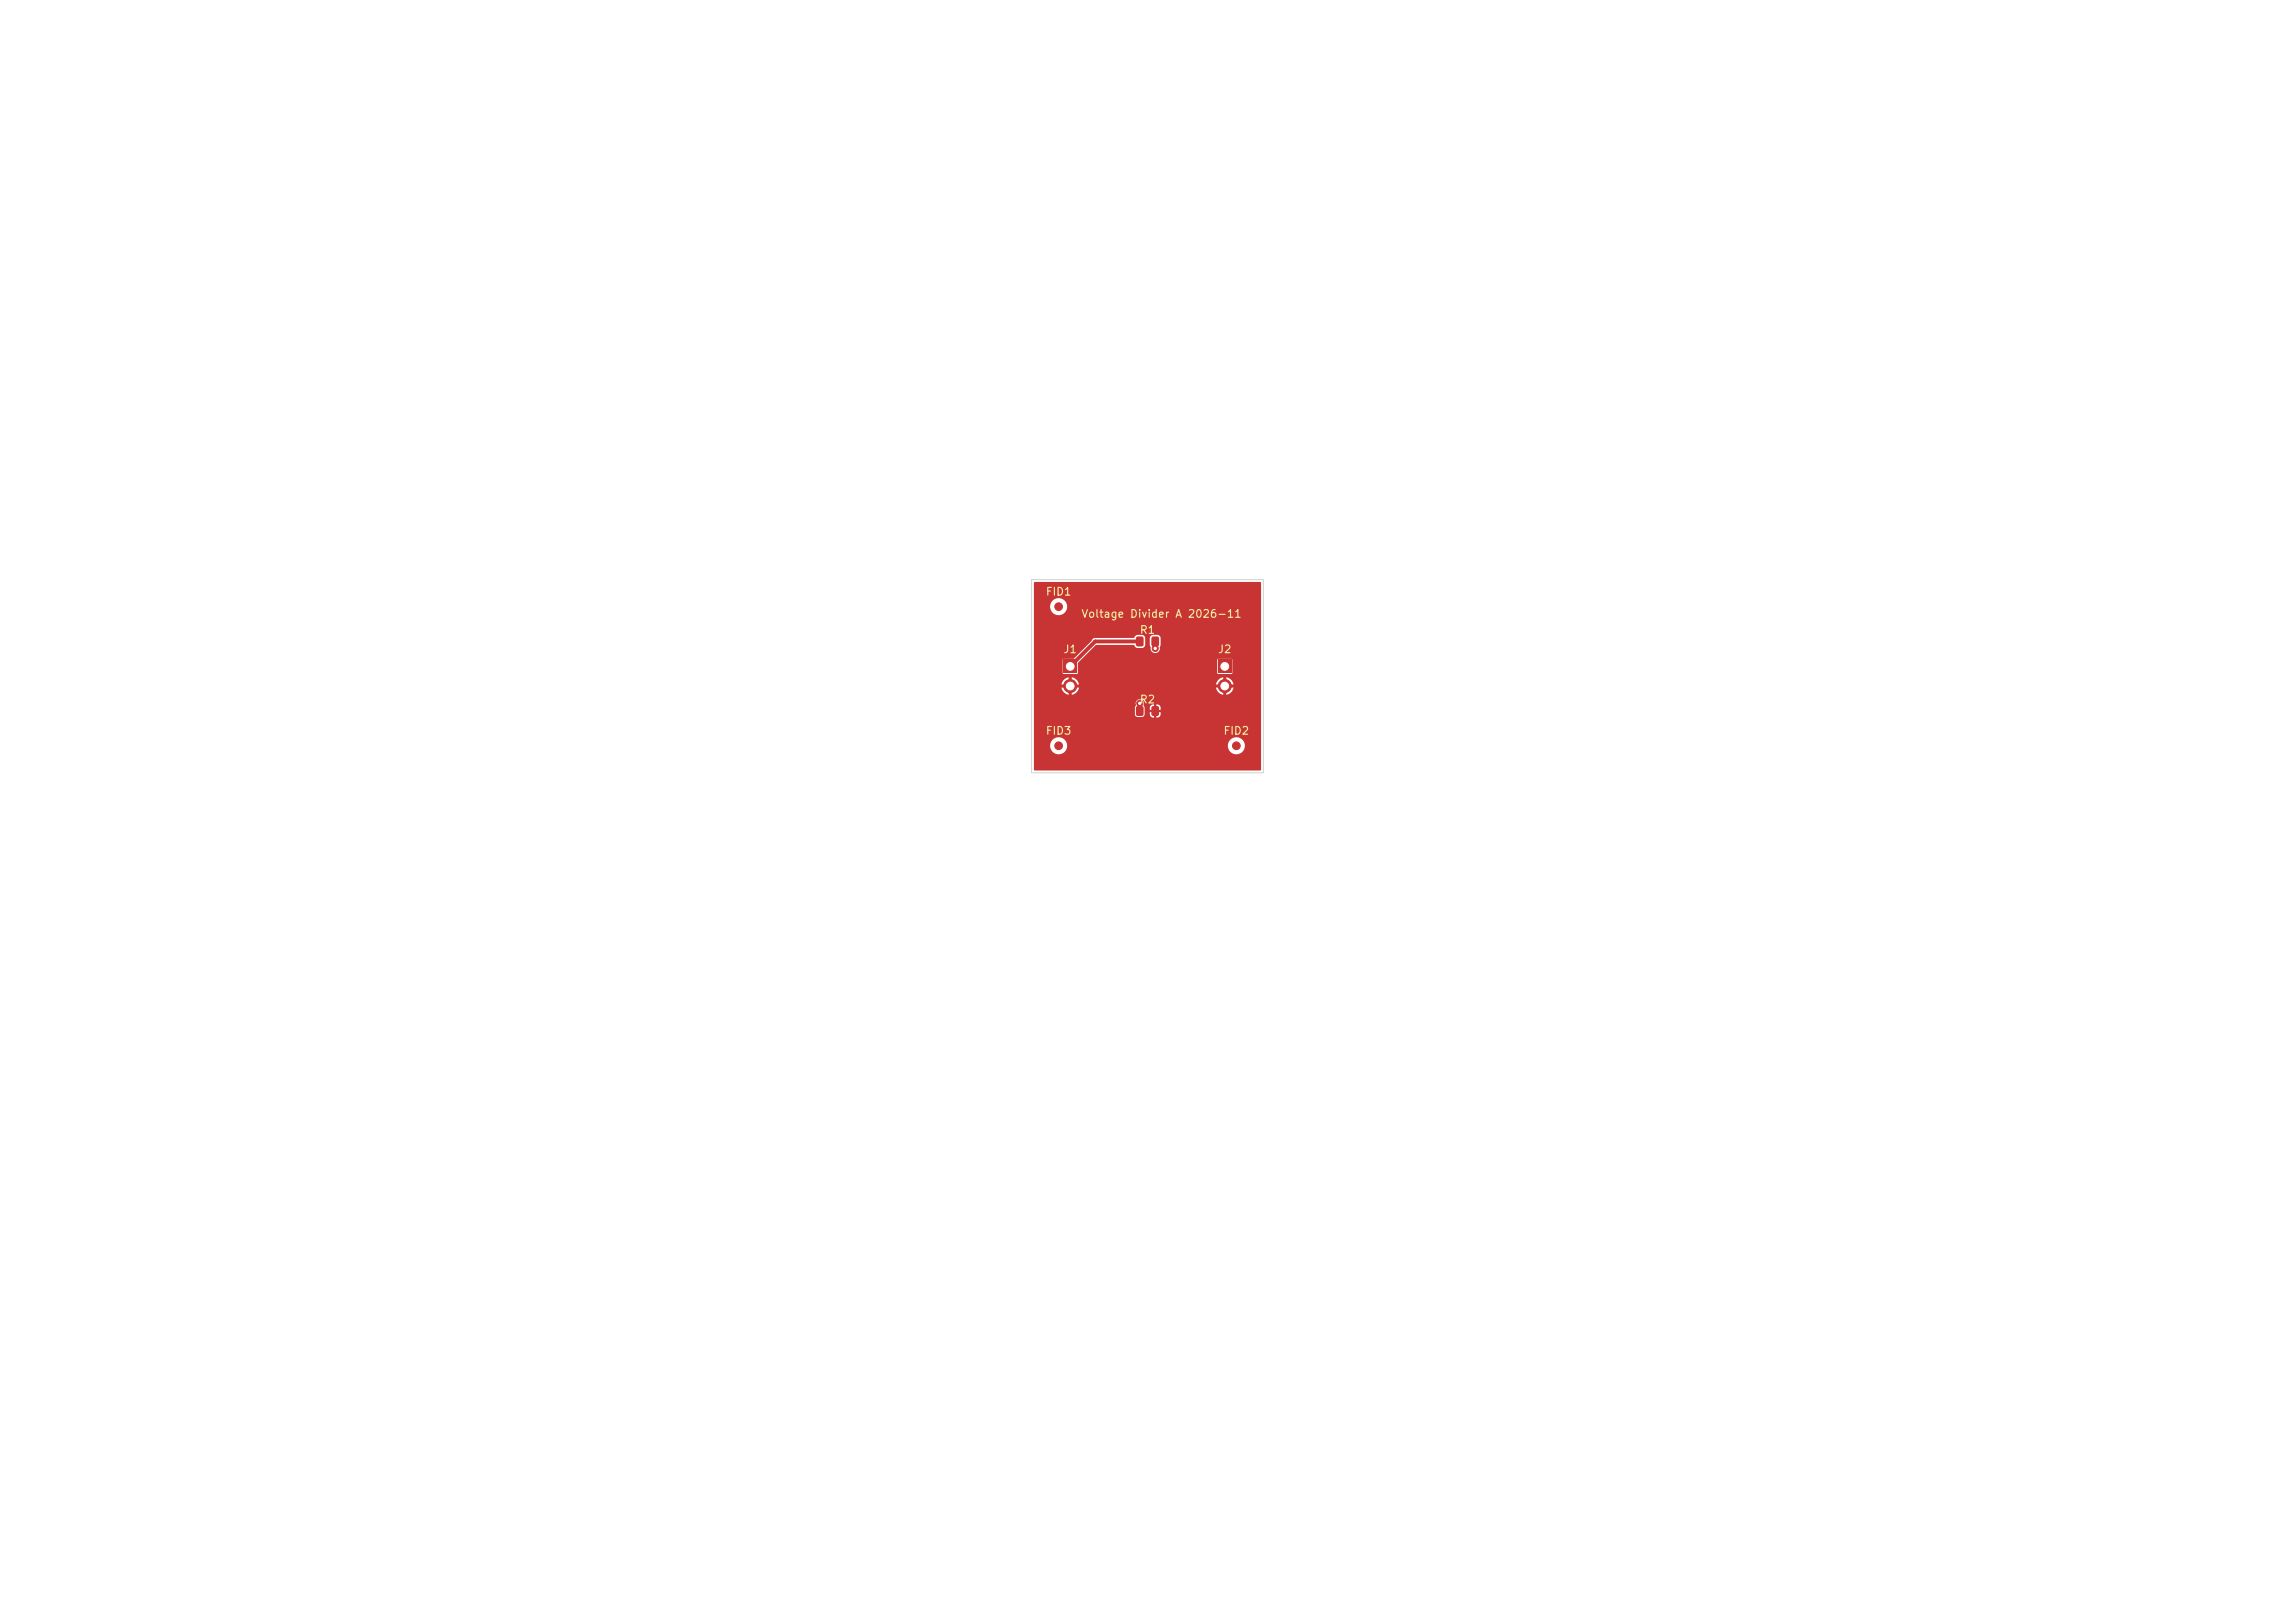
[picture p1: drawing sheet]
<svg xmlns="http://www.w3.org/2000/svg" width="297mm" height="210mm" viewBox="0 0 297 210" stroke-linecap="round" stroke-linejoin="round" font-family="sans-serif">
<defs><g id="words">
<g font-size="1" fill="#f2eda1">
<text x="135.3" y="77.3">FID1</text>
<text x="139.9" y="80.2">Voltage Divider A 2026-11</text>
<text x="147.4" y="82.3">R1</text>
<text x="137.5" y="84.8">J1</text>
<text x="157.5" y="84.8">J2</text>
<text x="135.3" y="95.3">FID3</text>
<text x="147.4" y="91.3">R2</text>
<text x="158.3" y="95.3">FID2</text>
</g>
</g></defs>
<path d="M157.6 85.4h1.7v1.7h-1.7z" fill="#c83434"/>
<g fill="#c83434" stroke="#c83434" stroke-width=".13">
<circle cx="158.5" cy="88.8" r=".85"/>
<circle cx="160" cy="96.5" r=".5"/>
</g>
<g fill="#c83434">
<path d="M147.1 82.4h.1h.7l.1 .2-.1 1-.1 .1-.7-.1-.1-.2z"/>
<path d="M149.1 82.4h.2h.6l.1 .2-.1 1-.2 .1-.6-.1-.1-.2z"/>
</g>
<g fill="#c83434" stroke="#c83434" stroke-width=".13">
<circle cx="137" cy="96.5" r=".5"/>
<circle cx="137" cy="78.5" r=".5"/>
</g>
<path d="M137.6 85.4h1.7v1.7h-1.7z" fill="#c83434"/>
<circle cx="138.5" cy="88.8" r=".85" fill="#c83434" stroke="#c83434" stroke-width=".13"/>
<g fill="#c83434">
<path d="M147.1 91.4h.1h.7l.1 .2-.1 1-.1 .1-.7-.1-.1-.2z"/>
<path d="M149.1 91.4h.2h.6l.1 .2-.1 1-.2 .1-.6-.1-.1-.2z"/>
</g>
<g fill="#c83434" stroke="#c83434" stroke-width=".13">
<circle cx="147.5" cy="91" r=".4"/>
<circle cx="149.5" cy="83.9" r=".4"/>
</g>
<path d="M147.5 83h-5.8l-3.2 3.2M147.5 91v1M149.5 83v.9" fill="none" stroke="#c83434" stroke-width=".5"/>
<path d="M133.8 75.4l29.3-.1 .1 .1v24.2l-.1 .1h-29.2l-.1-3.3h2.1a1.1 1.1 0 0 0 1.1 1.2 1.1 1.1 0 0 0 1.1-1.2h20.8v.2a1.1 1.1 0 0 0 1.7 .8 1.1 1.1 0 0 0 0-1.8 1.1 1.1 0 0 0-1.7 .8h-20.8v-.2a1.1 1.1 0 0 0-1.2-.8 1.1 1.1 0 0 0-1 1h-2.1v-4.8h13.1v.9l.2 .3h.8l.2-.3h.7a.83 .83 0 0 0 1.3 .2l.1-.2v-.4h-.6v.7h-.3v-.7h-.5v.4h-.7v-1h.7v.3h1.4v-.4l-.2-.2-.4-.1v.7h-.3v-.7l-.3 .1-.2 .3h-.7l-.1-.3a.53 .53 0 0 0-.5-.7 .53 .53 0 0 0-.5 .7l-.1 .4h-13.1v-3h4.2v.4h-.6a1.14 1.14 0 0 0 .9 .9v-.7h.4v.7h.1a1.14 1.14 0 0 0 .8-.9h-.6v-.4h19v.4h-.6a1.14 1.14 0 0 0 .9 .9v-.7h.4v.7h.1a1.14 1.14 0 0 0 .8-.9h-.6v-.4h.6v-.1a1.14 1.14 0 0 0-.9-.9v.7h-.4v-.7h-.1a1.14 1.14 0 0 0-.8 1h-17.8v-.1a1.14 1.14 0 0 0-.9-.9v.7h-.4v-.7h-.1a1.14 1.14 0 0 0-.8 1h-3.6v-3.2h3.7v1.7l.1 .1h1.8l.1-1.4 .4-.4h17.6l.1 1.8h1.8l.1-.1v-1.7l-.1-.1h-1.8l-.1 .1h-17.6l1.9-1.9h4.9l.3 .3h.8l.3-.1 .1-.2v-1h.6v1l.1 .2a.62 .62 0 0 0 .7 .8 .62 .62 0 0 0 .5-.8l.1-.2v-1l-.1-.2-.3-.1h-.8l-.2 .3h-.6l-.1-.2-.3-.1-.6-.1-.3 .2-.2 .2h-5l-.2 .1-.2 .3-2.4 2.3-1.3 .1-.1 .1h-3.7v-7h2.1a1.1 1.1 0 0 0 1.5 1.1 1.1 1.1 0 0 0 .3-1.8 1.1 1.1 0 0 0-1.8 .5v.2h-2.1z" fill="#c83434"/>
<path d="M133.5 75h30v25h-30z" fill="none" stroke="#d0d2cd" stroke-width=".13"/>
<g fill="#fff" stroke="#fff" stroke-width=".13">
<circle cx="147.5" cy="91" r=".15"/>
<circle cx="149.5" cy="83.9" r=".15"/>
<circle cx="158.5" cy="86.2" r=".5"/>
<circle cx="158.5" cy="88.8" r=".5"/>
<circle cx="138.5" cy="86.2" r=".5"/>
<circle cx="138.5" cy="88.8" r=".5"/>
</g>
<use href="#words"/>
</svg>
